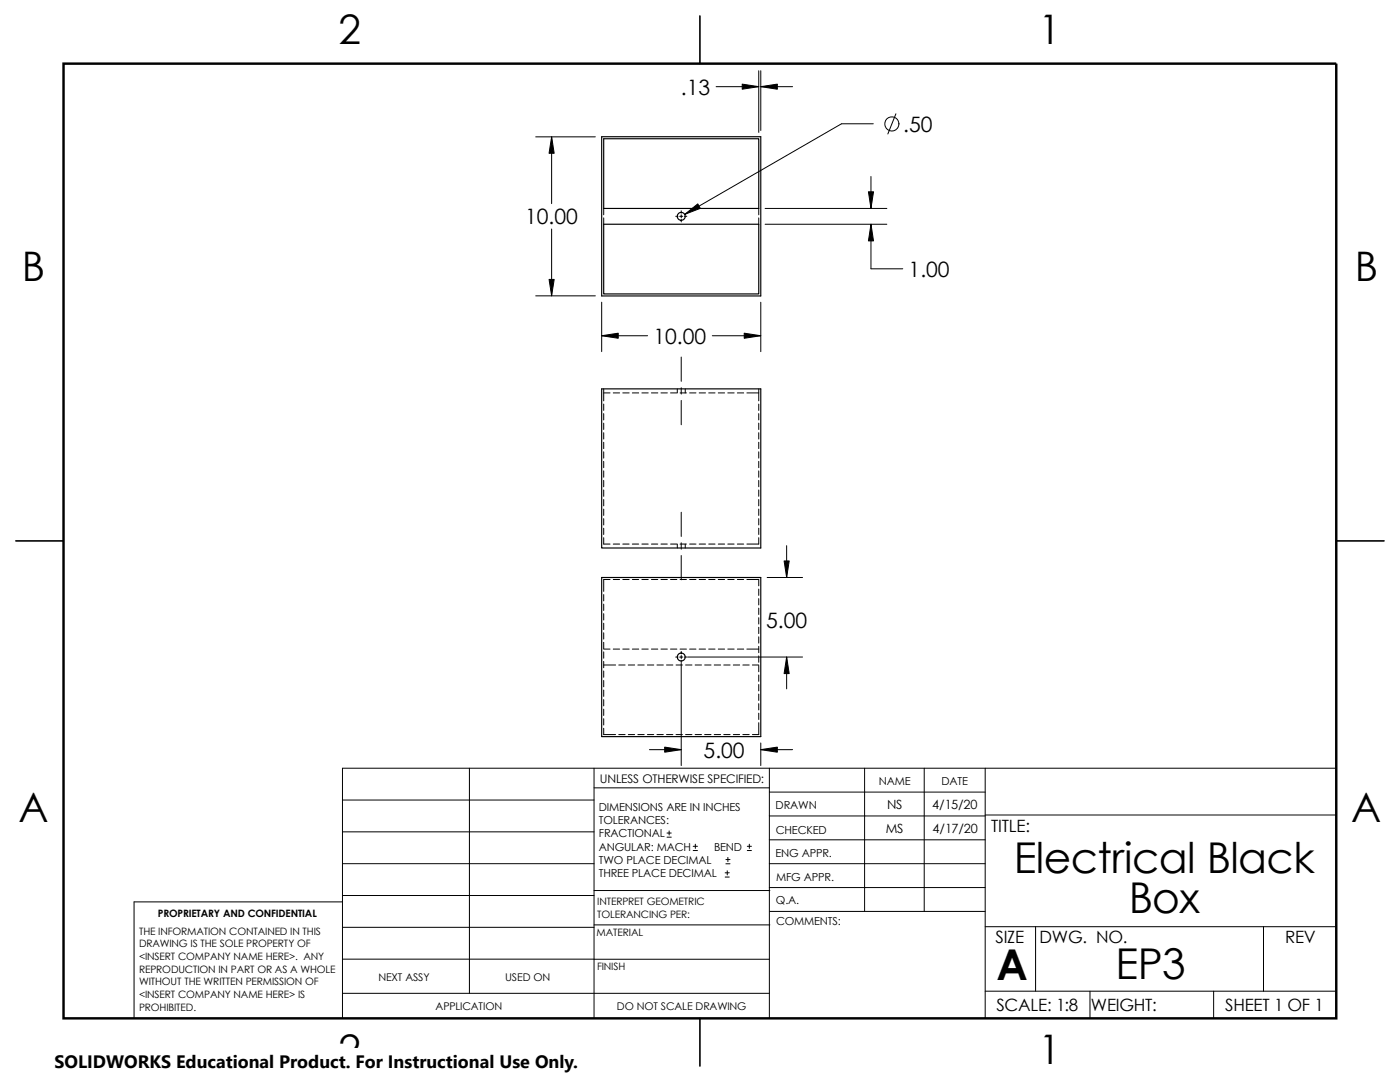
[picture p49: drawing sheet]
<svg xmlns="http://www.w3.org/2000/svg" width="279mm" height="216mm" viewBox="0 0 279 216" stroke-linecap="round" stroke-linejoin="round" font-family="sans-serif">
<defs><g id="words">
<g font-size="8.5">
<text x="202.4" y="174.1">Electrical Black</text>
<text x="225.3" y="182.2">Box</text>
<text x="198.9" y="195.5">A</text>
<text x="222.7" y="195.3">EP3</text>
</g>
<g font-size="8.1">
<text x="67.6" y="8.8">2</text>
<text x="207.3" y="8.8">1</text>
<text x="4.4" y="56.1">B</text>
<text x="270.4" y="56.1">B</text>
<text x="3.7" y="164.1">A</text>
<text x="269.7" y="164.1">A</text>
<text x="67.6" y="212.3">2</text>
<text x="207.3" y="212.3">1</text>
</g>
<g font-size="4.2">
<text x="135.9" y="18.9">.13</text>
<text x="180.3" y="26.3">.50</text>
<text x="104.8" y="44.8">10.00</text>
<text x="181.3" y="55.2">1.00</text>
<text x="130.4" y="68.6">10.00</text>
<text x="152.9" y="125.3">5.00</text>
<text x="140.4" y="151.2">5.00</text>
</g>
<text font-size="3.6" x="10.9" y="213">SOLIDWORKS Educational Product. For Instructional Use Only.</text>
<g font-size="3.4">
<text x="197.8" y="166">TITLE:</text>
<text x="198.7" y="188.1">SIZE</text>
<text x="207.5" y="188.1">DWG. NO.</text>
<text x="256.5" y="188.2">REV</text>
<text x="198.8" y="201.7">SCALE: 1:8</text>
<text x="217.7" y="201.7">WEIGHT:</text>
<text x="244.5" y="201.7">SHEET 1 OF 1</text>
</g>
<g font-size="2.5">
<text x="177" y="161.4">NS</text>
<text x="186.1" y="161.5">4/15/20</text>
<text x="176.8" y="166.1">MS</text>
<text x="186.1" y="166.2">4/17/20</text>
</g>
<text font-size="2.4" x="119.7" y="156.2">UNLESS OTHERWISE SPECIFIED:</text>
<g font-size="2.2">
<text x="119.5" y="161.8">DIMENSIONS ARE IN INCHES</text>
<text x="154.8" y="161.5">DRAWN</text>
<text x="175.4" y="156.7">NAME</text>
<text x="187.9" y="156.7">DATE</text>
<text x="119.5" y="164.4">TOLERANCES:</text>
<text x="119.5" y="167.1">FRACTIONAL</text>
<text x="154.8" y="166.3">CHECKED</text>
<text x="119.5" y="172.4">TWO PLACE DECIMAL</text>
<text x="119.5" y="169.7">ANGULAR: MACH</text>
<text x="142.5" y="169.7">BEND</text>
<text x="154.8" y="171">ENG APPR.</text>
<text x="119.5" y="175">THREE PLACE DECIMAL</text>
<text x="154.9" y="175.7">MFG APPR.</text>
<text x="154.9" y="180.4">Q.A.</text>
<text x="154.9" y="184.7">COMMENTS:</text>
</g>
<g font-size="2.1">
<text x="75.5" y="195.7">NEXT ASSY</text>
<text x="100.8" y="195.7">USED ON</text>
<text x="86.9" y="201.6">APPLICATION</text>
<text x="123.1" y="201.6">DO NOT SCALE DRAWING</text>
</g>
<g font-size="2">
<text x="31.5" y="182.9">PROPRIETARY AND CONFIDENTIAL</text>
<text x="119.2" y="183.1">TOLERANCING PER:</text>
<text x="119.2" y="180.6">INTERPRET GEOMETRIC</text>
<text x="27.7" y="186.5">THE INFORMATION CONTAINED IN THIS</text>
<text x="27.7" y="189.1">DRAWING IS THE SOLE PROPERTY OF</text>
<text x="27.7" y="191.6">&lt;INSERT COMPANY NAME HERE&gt;. ANY</text>
<text x="119.1" y="186.7">MATERIAL</text>
<text x="27.7" y="194.1">REPRODUCTION IN PART OR AS A WHOLE</text>
<text x="27.7" y="196.6">WITHOUT THE WRITTEN PERMISSION OF</text>
<text x="119.1" y="193.5">FINISH</text>
<text x="27.7" y="199.2">&lt;INSERT COMPANY NAME HERE&gt; IS</text>
<text x="27.7" y="201.7">PROHIBITED.</text>
</g>
</g></defs>
<g fill="none" stroke="#000" stroke-width=".2">
<path d="M142.9 17.3h8.5M151.4 14.1v12.3M151.8 14.1v11.9M151.8 17.3h6.4M106.9 27.3h11.9M110.1 27.3v13.3M173.8 35.2v6.4M174.3 24.7h-6.4l-31.2 18.1M178.8 22.7l-1.6 4M106.9 59h11.9M110.1 45.7v13.3M120.5 43.5v1.2"/>
<path d="M120.5 41.6v1.3M134.9 43.2h.4M135.6 43.2h.7M136 42.1v.4M136 42.9v.6M136 43.8v.5M136.6 43.2h.5M151.4 41.6v1.3M151.4 43.5v1.2M152.7 44.7h24.3M152.7 41.6h24.3M173.8 44.7v8.9h6.4"/>
<path d="M120.1 67h9.1M120.1 60.3v9.9M120.5 78.4h1.3M120.5 77.6v2.4M122.4 78.4h1.3M124.3 78.4h1.3M126.2 78.4h1.3M128.1 78.4h1.3M130 78.4h1.3M131.9 78.4h1.3M133.8 78.4h1.3M135.2 77.6v.8"/>
<path d="M135.7 78.4h1.3M136 71.2v4.9M136 77.4v1.2M136 79.9v4.9M136.8 77.6v.8M137.6 78.4h1.3M139.5 78.4h1.3M141.4 78.4h1.3M142.2 67h9.6M143.3 78.4h1.3M145.2 78.4h1.3M147.2 78.4h1.2"/>
<path d="M149.1 78.4h2.3M151.4 77.6v2.4M151.8 60.3v9.9M120.5 80.6v1.3M120.5 82.5v1.3M120.5 84.4v1.3M120.5 86.3v1.3M120.5 88.2v1.3M120.5 90.1v1.3M120.5 92.1v1.2M120.5 94v1.2M120.5 95.9v1.2"/>
<path d="M120.5 97.8v1.2M120.5 99.7v1.2M151.4 80.6v1.3M151.4 82.5v1.3M151.4 84.4v1.3M151.4 86.3v1.3M151.4 88.2v1.3M151.4 90.1v1.3M151.4 92.1v1.2M151.4 94v1.2M151.4 95.9v1.2M151.4 97.8v1.2"/>
<path d="M151.4 99.7v1.2M120.5 101.6v1.2M120.5 103.5v1.3M120.5 105.4v1.3M120.5 107.3v1.3h1.3M120.5 118.6v1.3M121.8 115.6h-1.3v2.4M122.4 108.6h1.3M122.4 115.6h1.3M124.3 108.6h1.3M124.3 115.6h1.3M126.2 108.6h1.3"/>
<path d="M126.2 115.6h1.3M128.1 108.6h1.3M128.1 115.6h1.3M130 108.6h1.3M130 115.6h1.3M131.9 108.6h1.3M131.9 115.6h1.3M133.8 108.6h1.3M133.8 115.6h1.3M135.2 108.6v.7M135.7 108.6h1.3M135.7 115.6h1.3"/>
<path d="M136 102.2v4.8M136 108.3v1.3M136 110.8v4.9M136.8 108.6v.7M137.6 108.6h1.3M137.6 115.6h1.3M139.5 108.6h1.3M139.5 115.6h1.3M141.4 108.6h1.3M141.4 115.6h1.3M143.3 108.6h1.3M143.3 115.6h1.3"/>
<path d="M145.2 108.6h1.3M145.2 115.6h1.3M147.2 108.6h1.2M147.2 115.6h1.2M149.1 115.6h2.3v1.3M151.4 107.3v1.3h-2.3M151.4 101.6v1.2M151.4 103.5v1.3M151.4 105.4v1.3M151.4 117.5v1.3M151.4 119.4v1.3M153.1 115.2h7.1"/>
<path d="M157 108.9v6.3M120.5 120.5v1.3M120.5 122.4v1.3M120.5 124.4v1.2M120.5 126.3v1.2M120.5 128.2v1.2M120.5 130.1v1.2M120.5 132v1.2M120.5 133.9v1.2M120.5 135.8v1.3M120.5 137.7v1.3M120.5 139.6v1.3"/>
<path d="M120.5 129.5h1.3M120.5 132.7h2.4M122.4 129.5h1.3M123.5 132.7h1.3M124.3 129.5h1.3M125.4 132.7h1.3M126.2 129.5h1.3M127.3 132.7h1.3M128.1 129.5h1.3M129.2 132.7h1.3M130 129.5h1.3M131.1 132.7h1.3"/>
<path d="M131.9 129.5h1.3M133 132.7h1.3M133.8 129.5h1.3M134.9 131.1h.4M134.9 132.7h1.3M135.6 131.1h.7M135.7 129.5h1.3M136 130v.5M136 130.8v.6M136 131.7v.5M136 132.4v20.4M136.6 131.1h.5"/>
<path d="M136.8 132.7h1.3M137.2 131.1h23M137.6 129.5h1.3M138.7 132.7h1.3M139.5 129.5h1.3M140.6 132.7h1.3M141.4 129.5h1.3M142.5 132.7h1.3M143.3 129.5h1.3M144.4 132.7h1.3M145.2 129.5h1.3M146.3 132.7h1.3"/>
<path d="M147.2 129.5h1.2M148.3 132.7h1.2M149.1 129.5h2.3M150.2 132.7h1.2M151.4 121.3v1.3M151.4 123.3v1.2M151.4 125.2v1.2M151.4 127.1v1.2M151.4 129v1.2M151.4 130.9v1.2M151.4 132.8v1.2M151.4 134.7v1.3"/>
<path d="M151.4 136.6v1.3M151.4 138.5v1.3M157 131.1v6.4M68.3 159.6h50.3M93.7 153.3v44.9M118.6 157.2h34.9M118.6 153.3v49.9M120.5 145.3v1.3h2.4M120.5 141.5v1.3M120.5 143.4v1.3M123.5 146.6h1.3M125.4 146.6h1.3"/>
<path d="M127.3 146.6h1.3M129.2 146.6h1.3M129.6 149.6h6.4M131.1 146.6h1.3M133 146.6h1.3M134.9 146.6h1.3M136.8 146.6h1.3M138.7 146.6h1.3M140.6 146.6h1.3M142.5 146.6h1.3M144.4 146.6h1.3M146.3 146.6h1.3"/>
<path d="M148.3 146.6h1.2M151.4 144.2v2.4h-1.2M151.4 140.4v1.3M151.4 142.3v1.3M151.8 148.3v4.5M151.8 149.6h6.4M153.5 158.1h43.1M153.5 153.3v49.9M172.6 153.3v28.6M184.4 153.3v28.6M196.6 153.3v49.9M266.7 153.3h-198.4v49.9"/>
<path d="M68.3 166h50.3M68.3 172.3h50.3M68.3 180h-41.5v23.2M68.3 178.7h50.3M118.6 177.7h35M133.1 167h.9M133.1 166.2h.9M133.5 165.8v.8M138.3 169.7h.9M138.3 168.9h.9M138.8 168.4v.9M144.7 175h.8"/>
<path d="M144.7 174.2h.8M144.9 172.4h.8M144.9 171.5h.8M145.1 173.8v.8M145.3 171.1v.8M149.1 169.7h.9M149.1 168.9h.9M149.5 168.4v.9M153.5 167.6h43.1M153.5 162.8h43.1M153.5 172.3h43.1M153.5 177.1h43.1"/>
<path d="M196.6 162.6h70.1M68.3 191.4h85.2M68.3 185h50.3M68.3 198.2h85.2M118.6 184.6h35M153.6 181.9h43M196.6 184.9h70.1M196.6 197.8h70.1M206.7 184.9v12.9M217.5 197.8v5.4M242.2 197.8v5.4M252.2 184.9v12.9"/>
<circle cx="178" cy="24.7" r="1.41"/>
</g>
<g fill="none" stroke="#000" stroke-width=".23">
<path d="M139.7 3.2v9.5M120.1 27.3h31.7v31.8h-31.7zM120.5 27.7h30.9v13.9h-30.9zM120.5 44.7h30.9v14h-30.9zM120.1 77.6h31.7v31.7h-31.7zM3.2 107.9h9.5M120.1 115.2h31.7v31.8h-31.7zM266.7 107.9h9.5M139.7 203.2v9.5"/>
<circle cx="136" cy="43.2" r=".79"/>
<circle cx="136" cy="131.1" r=".8"/>
</g>
<path d="M12.7 12.7h254v190.5h-254z" fill="none" stroke="#000" stroke-width=".49"/>
<g fill="#000" stroke="#000" stroke-width=".2">
<path d="M148.1 16.8l3.3 .5-3.3 .5z" fill-rule="evenodd"/>
<path d="M151.8 17.3l3.3-.5v1z" fill-rule="evenodd"/>
<path d="M110.1 27.3l.5 3.3h-1z" fill-rule="evenodd"/>
<path d="M109.6 55.8h1l-.5 3.2z" fill-rule="evenodd"/>
<path d="M136.7 42.8l2.6-2.1 .5 .9z" fill-rule="evenodd"/>
<path d="M173.3 38.3h1l-.5 3.3z" fill-rule="evenodd"/>
<path d="M173.8 44.7l.5 3.4h-1z" fill-rule="evenodd"/>
<path d="M120.1 67l3.3-.5v1z" fill-rule="evenodd"/>
<path d="M148.5 66.5l3.3 .5-3.3 .5z" fill-rule="evenodd"/>
<path d="M156.5 111.9h1l-.5 3.3z" fill-rule="evenodd"/>
<path d="M157 131.1l.5 3.3h-1z" fill-rule="evenodd"/>
<path d="M132.7 149.1l3.3 .5-3.3 .5z" fill-rule="evenodd"/>
<path d="M151.8 149.6l3.3-.5v1z" fill-rule="evenodd"/>
</g>
<path d="M10.9 209.2h104.7v6.7h-104.7z" fill="#fff"/>
<use href="#words"/>
</svg>
